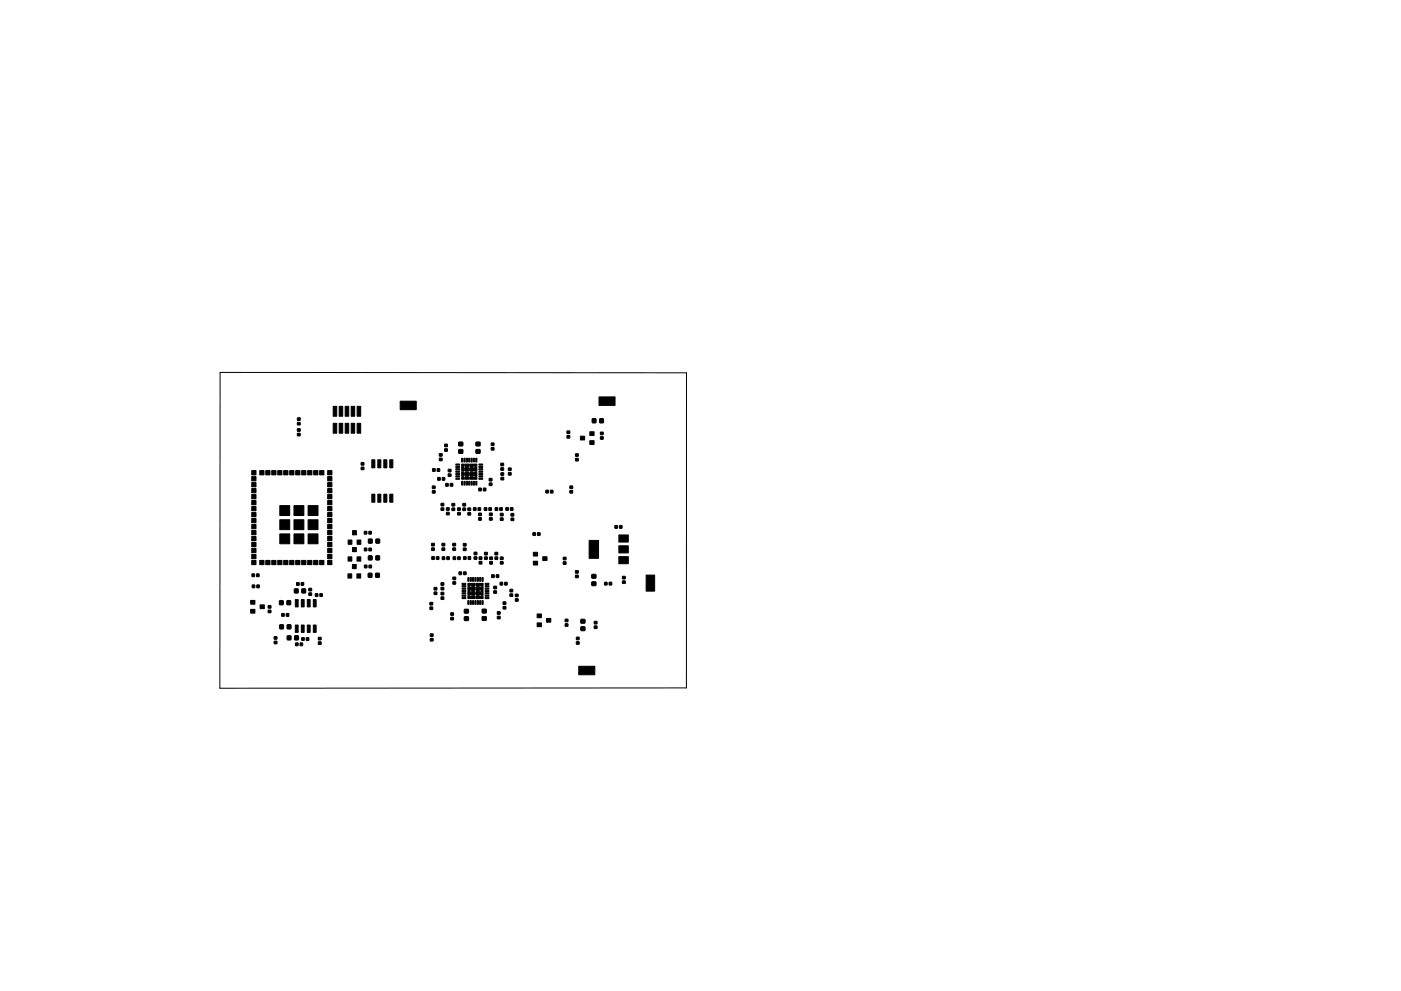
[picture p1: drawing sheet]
<svg xmlns="http://www.w3.org/2000/svg" width="297mm" height="210mm" viewBox="0 0 297 210" stroke-linecap="round" stroke-linejoin="round" font-family="sans-serif">
<path d="M145.5 145.9v-66.8l-98.8-.1-.1 67h99" fill="none" stroke="#000" stroke-width=".21"/>
<g fill="#000" stroke="#000" stroke-width=".21">
<path d="M53.4 99.8h.9v.9h-.9zM55.1 99.8h.9v.9h-.9zM56.3 99.8h.9v.9h-.9zM57.6 99.8h.9v.9h-.9zM58.9 99.8h.9v.9h-.9zM60.2 99.8h.9v.9h-.9zM61.4 99.8h.9v.9h-.9zM62.7 99.8h.9v.9h-.9zM63.1 91.9h.5v.5l-.5 .1zM63.1 91h.5v.5h-.5zM63.1 88.7h.5v.5h-.5zM63.1 89.6h.5v.5h-.5z"/>
<path d="M64 99.8h.9v.9h-.9zM65.2 99.8h.9v.9h-.9zM66.5 99.8h.9v.9h-.9zM67.8 99.8h.9v.9h-.9zM69.5 99.8h.9v.9h-.9zM70.6 86.2h.8v2.1h-.8zM70.6 89.8h.8v2.1h-.8zM71.9 86.2h.8v2.1h-.8zM71.9 89.8h.8v2.1h-.8zM73.2 86.2h.7v2.1h-.7zM73.2 89.8h.7v2.1h-.7zM74.5 86.2h.7v2.1h-.7z"/>
<path d="M74.5 89.8h.7v2.1h-.7zM75.7 86.2h.8v2.1h-.8zM75.7 89.8h.8v2.1h-.8zM76.6 99.1h.5l.1 .5h-.6zM76.6 98.2l.5-.1 .1 .5-.6 .1zM78.8 97.6h.7v1.7h-.7zM80.1 97.6h.7v1.7h-.7zM81.4 97.6h.6v1.7h-.6zM82.6 97.6h.7v1.7h-.7zM84.8 85.1h3.4v1.8h-3.4zM91.7 99.4h.5v.6h-.5zM92.7 99.4h.5v.6h-.5z"/>
<path d="M93.2 97.2h.5v.5h-.5zM93.2 96.3h.5v.5h-.5zM94.3 94.3l.5-.1 .1 .5-.6 .1zM94.3 95.2h.5l.1 .5h-.6zM95 99.6h.6v.5h-.5zM96.7 100l.7-.1v.3h-.7zM96.7 99.5l.7-.1v.3h-.7zM96.7 99l.7-.1v.3h-.7zM96.7 98.5l.7-.1v.3h-.7zM97.3 93.8h.8v.8h-.8zM97.3 95.4h.8v.7l-.8 .1zM97.9 97.2l.2 .1v.7h-.2z"/>
<path d="M97.9 98.5h.5l-.1 .5h-.4zM97.9 99.2l.5 .1-.1 .7h-.4zM98.4 97.2l.2 .1v.7h-.2zM98.9 97.2l.2 .1v.7h-.2zM98.6 99.2h.7v.7h-.7zM98.6 98.5h.8v.4l-.7 .1zM99.4 97.2l.2 .1v.7h-.2zM99.9 97.2l.2 .1v.7h-.2zM99.6 99.2h.7v.7h-.7zM99.6 98.5h.8v.4l-.7 .1zM100.4 97.3h.2l-.1 .7-.1-.1zM100.9 97.2l.2 .1v.7h-.2z"/>
<path d="M100.6 98.5h.5v.5h-.4zM100.6 99.3l.5-.1v.8l-.5-.1zM100.9 95.4h.8l.1 .7-.8 .1zM100.9 93.8h.8l.1 .8h-.8zM101.6 98.5l.7-.1v.2l-.7 .1zM101.6 99l.7-.1v.2l-.7 .1zM101.6 99.5l.7-.1v.2l-.7 .1zM101.6 100l.7-.1v.2l-.7 .1zM104.2 94h.5v.5h-.5zM104.2 95h.5v.5h-.5zM106.2 98.3h.5l.1 .5h-.6zM106.2 99.3h.5l.1 .5h-.6z"/>
<path d="M107.8 99.3h.5l.1 .5h-.6zM120.2 91.5l.6-.1v.5l-.6 .1zM120.2 92.4h.6v.5h-.6zM122 97.3h.6v.5h-.5zM122 96.3h.6v.5h-.5zM123.1 92.5h.9v.8h-.9zM125.1 91.6h.9v.8h-.9zM125.1 93.5h.9v.8h-.9zM125.6 88.9h.7v.8h-.7zM127 84.2h3.4v1.8h-3.4zM127.2 88.9h.7v.8h-.8zM127.3 92.7h.6v.5h-.6z"/>
<path d="M127.3 91.7h.6v.5h-.6zM53.4 118.9h.9v.9h-.9zM53.4 117.6h.9v.9h-.9zM53.4 116.4h.9v.9h-.9zM53.4 115.1h.9v.9h-.9zM53.4 113.8h.9v.9h-.9zM53.4 112.5h.9v.9h-.9zM53.4 111.3h.9v.9h-.9zM53.4 110h.9v.9h-.9zM53.4 108.7h.9v.9h-.9zM53.4 107.5h.9v.9h-.9zM53.4 106.2h.9v.9h-.9z"/>
<path d="M53.4 104.9h.9v.9h-.9zM53.4 103.7h.9v.9h-.9zM53.4 102.4h.9v.9h-.9zM53.4 101.1h.9v.9h-.9zM55.1 118.9h.9v.9h-.9zM56.3 118.9h.9v.9h-.9zM57.6 118.9h.9v.9h-.9zM58.9 118.9h.9v.9h-.9zM59.3 107.3h2.1v2.1h-2.1zM59.3 110.3h2.1v2.1h-2.1zM59.3 113.3h2.1v2.1h-2.1zM60.2 118.9h.9v.9h-.9z"/>
<path d="M61.4 118.9h.9v.9h-.9zM62.3 107.3h2.1v2.1h-2.1zM62.3 110.3h2.1v2.1h-2.1zM62.3 113.3h2.1v2.1h-2.1zM62.7 118.9h.9v.9h-.9zM64 118.9h.9v.9h-.9zM65.2 118.9h.9v.9h-.9zM65.3 107.3h2.1v2.1h-2.1zM65.3 110.3h2.1v2.1h-2.1zM65.3 113.3h2.1v2.1h-2.1zM66.5 118.9h.9v.9h-.9zM67.8 118.9h.9v.9h-.9z"/>
<path d="M69.5 101.1h.9v.9h-.9zM69.5 102.4h.9v.9h-.9zM69.5 103.7h.9v.9h-.9zM69.5 104.9h.9v.9h-.9zM69.5 106.2h.9v.9h-.9zM69.5 107.5h.9v.9h-.9zM69.5 108.7h.9v.9h-.9zM69.5 110h.9v.9h-.9zM69.5 111.3h.9v.9h-.9zM69.5 112.5h.9v.9h-.9zM69.5 113.8h.9v.9h-.9zM69.5 115.1h.9v.9h-.9z"/>
<path d="M69.5 116.4h.9v.9h-.9zM69.5 117.6h.9v.9h-.9zM69.5 118.9h.9v.9h-.9zM73.8 118.1h.8v.9h-.8zM73.8 114.6h.8v.9h-.8zM74.7 116.1h.8v.9h-.8zM74.8 112.6h.8v.9h-.8zM75.7 118.1h.8v.9h-.8zM75.7 114.6h.8v.9h-.8zM77.3 116.3h.5l-.1 .6-.5-.1zM77.3 112.7l.5 .1-.1 .5h-.5zM77.3 119.9h.5v.6h-.5z"/>
<path d="M78.2 116.3h.5v.6l-.5-.1zM78.2 112.7l.5 .1v.5h-.5zM78.2 119.9h.6l-.1 .6h-.5zM78.1 117.9l.8 .1v.8h-.8zM78.1 114.4h.8v.8h-.8zM78.8 104.9h.7v1.7h-.7zM79.7 117.9l.8 .1-.1 .8h-.7zM79.7 114.4h.8l-.1 .8h-.7zM80.1 104.9h.7v1.7h-.7zM81.4 104.9h.6v1.7h-.6zM82.6 104.9h.7v1.7h-.7zM91.6 118.1h.5v.6h-.5z"/>
<path d="M91.5 115.3h.6v.5h-.6zM91.5 116.3h.6v.5h-.6zM91.7 104.1h.5v.5h-.5zM91.7 103.1h.5v.5h-.5zM92.5 118.1h.6l-.1 .6h-.5zM92.8 101.3h.5v.6h-.5zM93.5 106.8h.6v.5h-.6zM93.5 107.8h.6v.5h-.6zM93.8 118.1l.5 .1v.5h-.5zM93.7 115.3h.6v.5h-.6zM93.7 116.3h.6v.5h-.6zM93.8 101.3h.5v.6h-.5z"/>
<path d="M94.5 102.6h.5v.6l-.5-.1zM94.7 108.7h.5v.5h-.5zM94.7 107.7h.5v.5l-.5 .1zM94.7 118.1l.6 .1-.1 .5h-.5zM95 100.6l.6-.1v.6h-.5zM95.5 102.6h.5v.6l-.5-.1zM95.8 106.8h.6v.5h-.6zM95.8 107.8h.6v.5h-.6zM96 115.3h.6v.5h-.6zM96 116.3h.6v.5h-.6zM96.1 118.1l.5 .1v.5h-.5zM96.7 101.5l.7-.1v.3h-.7z"/>
<path d="M96.7 101l.7-.1v.3h-.7zM96.7 100.5l.7-.1v.3h-.7zM97.1 118.1l.5 .1v.5h-.6zM97 108.7h.6v.5h-.6zM97 107.8h.6v.5h-.6zM97.9 102.1l.2 .1v.7h-.2zM97.9 101.1h.4l.1 .6h-.5zM97.9 100.2l.5 .1-.1 .7h-.4zM98.4 102.1l.2 .1v.7h-.2zM98.1 106.8h.6v.5h-.5zM98.1 107.8h.6v.5h-.5zM98.3 118.1h.5v.6h-.5z"/>
<path d="M98.2 115.3h.6v.5h-.5zM98.2 116.3h.6v.5h-.5zM98.9 102.1l.2 .1v.7h-.2zM98.6 100.2h.7v.7h-.7zM98.6 101.3l.7-.2 .1 .6h-.8zM99.4 102.1l.2 .1v.7h-.2zM99.2 108.8h.6v.5h-.6zM99.2 107.8h.6v.5h-.6zM99.3 118.1h.5v.6h-.5zM99.9 102.1l.2 .1v.7h-.2zM99.6 100.2h.7v.7h-.7zM99.6 101.3l.7-.2 .1 .6h-.8z"/>
<path d="M100.4 102.1l.2 .1v.7h-.2zM100.4 107.7h.5v.6h-.5zM100.5 117.2h.6v.5h-.6zM100.5 118.1h.6v.5l-.6 .1zM100.9 102.1l.2 .1v.7h-.2zM100.6 101.3l.5-.2v.6h-.5zM100.6 100.3l.5-.1v.8l-.5-.1zM101.4 107.7h.5v.6h-.5zM101.5 103.6h.5v.5h-.5zM101.5 109.9l.5-.1 .1 .5-.6 .1zM101.5 108.9h.5l.1 .5h-.6zM101.6 119.1h.5l.1 .5-.6 .1z"/>
<path d="M101.6 118.2h.5l.1 .5h-.6zM101.6 100.5l.7-.1v.2l-.7 .1zM101.6 101l.7-.1v.2l-.7 .1zM101.6 101.5l.7-.1v.2l-.7 .1zM102.5 103.6h.5v.5h-.5zM102.7 107.7h.5v.6h-.5zM102.7 117.2h.6v.5h-.5zM102.7 118.2h.6v.5h-.5zM103.7 107.7h.5v.6h-.5zM103.7 102.5h.6v.5h-.6zM103.7 101.5h.6v.5h-.6zM103.8 109.8h.5l.1 .5-.6 .1z"/>
<path d="M103.8 108.9h.5l.1 .5h-.6zM103.8 119.2h.6v.5h-.6zM103.8 118.2h.6v.5h-.6zM105 107.7h.5v.6h-.5zM105 117.2h.5v.5h-.5zM105 118.2h.5v.5h-.5zM106 107.7h.5v.6h-.5zM106.1 109.9h.5l.1 .5h-.6zM106.1 108.9h.5l.1 .5h-.6zM106.1 119.2h.5l.1 .5h-.6zM106.1 118.2h.5l.1 .5h-.6zM106.2 101.3h.6v.5h-.6z"/>
<path d="M106.2 100.3h.6v.5h-.6zM107.3 107.7h.5v.6h-.5zM107.8 100.3h.5l.1 .5h-.6zM108.2 107.7h.5v.6h-.5zM108.4 109.9h.5v.5h-.5zM108.4 109h.5v.5h-.5zM113.1 119.1h.9v.8h-.9zM113.1 117.2h.9v.8h-.9zM113 113h.5v.6h-.5zM114 113h.5v.6h-.5zM115.1 118.1h.9v.8h-.9zM115.7 104h.6l-.1 .6h-.5z"/>
<path d="M116.7 104h.5v.6h-.5zM119.4 119.2h.6v.5h-.6zM119.4 118.2h.6v.5l-.6 .1zM120.8 103.1h.6v.5h-.5zM120.8 104.1h.6v.5h-.5zM124.9 114.7h2v3.8h-2zM130.4 111.5h.5v.6h-.5zM131.4 111.5h.5v.6h-.6zM131.2 118.1h2v1.5h-2zM131.2 113.5h2v1.5h-2zM131.2 115.8h2v1.5h-2zM53.1 129.3h.9v.8h-.9z"/>
<path d="M53.1 127.4h.9v.8h-.9zM53.4 121.8h.6l-.1 .5h-.5zM53.5 124.1h.5v.6h-.5zM54.4 121.8h.5v.5h-.5zM54.5 124.1h.5v.6h-.5zM55.1 128.3h.9v.8h-.9zM56.9 128.5h.5v.5h-.5zM56.9 129.5h.5v.5h-.5zM58.1 136.1h.6v.5h-.5zM58.1 135.1h.6v.5h-.5zM59.3 127.5h.7v.8h-.7zM59.3 132.6h.8v.8h-.8z"/>
<path d="M59.7 130.2h.6l-.1 .5h-.5zM60.7 130.2h.5v.5h-.5zM60.9 127.5h.7v.8h-.8zM60.9 132.6h.8l-.1 .8h-.7zM60.9 134.9h.8l-.1 .9-.7-.1zM62.4 125h.8v.8h-.8zM62.7 136.4h.5v.6h-.5zM62.5 134.9h.8l-.1 .9-.7-.1zM62.6 127.2h.6v1.6h-.6zM62.6 132.6h.6v1.6h-.6zM62.9 123.6h.5v.6h-.5zM63.6 136.4h.6l-.1 .6h-.5z"/>
<path d="M63.9 123.6h.5v.6h-.5zM64 135.3h.5v.6l-.5-.1zM63.9 127.2h.6v1.6h-.6zM63.9 132.6h.6v1.6h-.6zM64 125h.8l-.1 .8h-.7zM65 135.3h.5l-.1 .6-.5-.1zM65.2 127.2h.6v1.6h-.6zM65.2 132.6h.6v1.6h-.6zM65.5 124.8h.5l.1 .5h-.6zM65.5 125.8h.5l.1 .5h-.6zM66.4 127.2h.6v1.6h-.6zM66.4 132.6h.6v1.6h-.6z"/>
<path d="M66.9 126h.5v.5h-.5zM67.5 135.2h.6v.5h-.6zM67.5 136.2h.6v.5h-.6zM67.8 126h.5v.5h-.5zM73.8 121.8h.8v.9h-.8zM74.7 119.8h.8v.9h-.8zM75.7 121.8h.8v.9h-.8zM78.1 121.6l.7 .1v.8l-.7-.1zM79.7 121.6l.7 .1v.8l-.8-.1zM91.2 127.8h.5v.5h-.5zM91.2 128.8h.5v.5h-.5zM91.2 135.5h.6v.5h-.5z"/>
<path d="M91.2 134.5h.6v.5h-.5zM92.1 124.6h.5v.5l-.5 .1zM92.1 125.6h.5v.5h-.5zM93.5 126.7l.6-.1v.5l-.6 .1zM93.5 125.7h.6v.5h-.6zM93.5 123.7l.6-.1v.5l-.6 .1zM93.5 124.6h.6v.5h-.6zM95.6 131h.5v.5h-.5zM95.6 130h.5v.5h-.5zM96 122.5h.6v.5h-.5zM96 123.4h.6v.5h-.5zM97.3 121.3l.5 .1v.5h-.5z"/>
<path d="M98 126.8h.7l.1 .2h-.8zM98 126.3h.7l.1 .2h-.8zM98 125.8h.7l.1 .2h-.8zM98 125.3h.7l.1 .2h-.8zM98 124.8h.7l.1 .2h-.8zM98 124.3h.7l.1 .2h-.8zM98 123.8h.7l.1 .2h-.8zM98.3 121.3l.5 .1v.5h-.5zM98.5 129.3h.8v.7l-.8 .1zM98.5 130.9h.8v.7h-.8zM99.2 123.8h.5v.4l-.5 .1zM99.2 126.4l.5 .2v.4h-.5z"/>
<path d="M99.2 124.5l.5 .1-.1 .7h-.4zM99.2 125.5l.5 .1-.1 .7h-.4zM99.2 127.4l.2 .1v.7h-.2zM99.2 122.5l.2 .1v.7h-.2zM99.7 127.4l.2 .1v.7h-.2zM99.7 122.5l.2 .1v.7h-.2zM99.9 123.8h.8v.4l-.7 .1zM99.9 126.6l.7-.2 .1 .6h-.8zM100.2 127.4l.2 .1v.7h-.2zM100.2 122.5l.2 .1v.7h-.2zM100 124.5h.7v.7h-.7zM100 125.5h.7v.7h-.7z"/>
<path d="M100.7 127.4l.2 .1v.7h-.2zM100.7 122.5l.2 .1v.7h-.2zM100.9 123.8h.8v.4l-.7 .1zM100.9 126.6l.7-.2 .1 .6h-.8zM101.2 127.4l.2 .1v.7h-.2zM101.2 122.5l.2 .1v.7h-.2zM101 124.5h.7v.7h-.7zM101 125.5h.7v.7h-.7zM101.9 123.8h.5v.5h-.4zM101.9 126.6l.5-.2v.6h-.5zM101.9 124.6l.5-.1v.8l-.5-.1zM101.9 125.6l.5-.1v.8l-.5-.1z"/>
<path d="M101.7 127.4l.2 .1v.7h-.2zM101.7 122.5l.2 .1v.7h-.2zM102.2 127.4l.2 .1v.7h-.2zM102.2 122.5l.2 .1v.7h-.2zM102.3 130.9l.8-.1v.8h-.8zM102.3 129.3h.8v.7h-.8zM102.9 123.8h.7l.1 .2h-.8zM102.9 124.3h.7l.1 .2h-.8zM102.9 124.8h.7l.1 .2h-.8zM102.9 125.3h.7l.1 .2h-.8zM102.9 125.8h.7l.1 .2h-.8zM102.9 126.3h.7l.1 .2h-.8z"/>
<path d="M102.9 126.8h.7l.1 .2h-.8zM104.3 122h.5v.5h-.5zM104.7 125.4h.5l.1 .5h-.6zM104.7 124.4h.5l.1 .5h-.6zM105.2 122h.5v.5h-.5zM105.5 130.8h.5v.5h-.5zM105.5 129.8h.5v.5h-.5zM106 123.6h.6l-.1 .5h-.5zM106.7 127.7h.5v.5h-.5zM106.7 128.7h.5v.5h-.5zM107 123.6h.5v.5h-.5zM108.1 125.1l.6-.1v.5l-.6 .1z"/>
<path d="M108.1 126h.6v.5h-.6zM109.3 127h.5v.5l-.5 .1zM109.3 126.1h.5v.5h-.5zM113.9 132.2h.9v.8h-.9zM113.9 130.3h.9v.8h-.9zM115.9 131.2h.9v.8h-.9zM119.8 132.4l.6-.1v.5l-.5 .1zM119.8 131.4h.6v.5h-.5zM122 122h.6v.5l-.6 .1zM122 121.1h.6v.5h-.6zM122.2 136.2h.6v.5h-.6zM122.2 135.2h.6v.5h-.6z"/>
<path d="M123.2 133h.8v.7l-.8 .1zM123.2 131.4h.8v.8h-.8zM125.5 121.9h.8v.7l-.8 .1zM125.5 123.5h.8v.7h-.8zM126 132.8h.5l.1 .5h-.6zM126 131.9l.5-.1 .1 .5-.6 .1zM128.2 123.5l.5 .1v.5h-.5zM129.2 123.5l.5 .1v.5h-.5zM132 123.3h.5l.1 .5h-.6zM132 122.3h.5l.1 .5h-.6zM137 122h1.8v3.4h-1.8zM122.7 141.4h3.4v1.8h-3.4z"/>
</g>
</svg>
